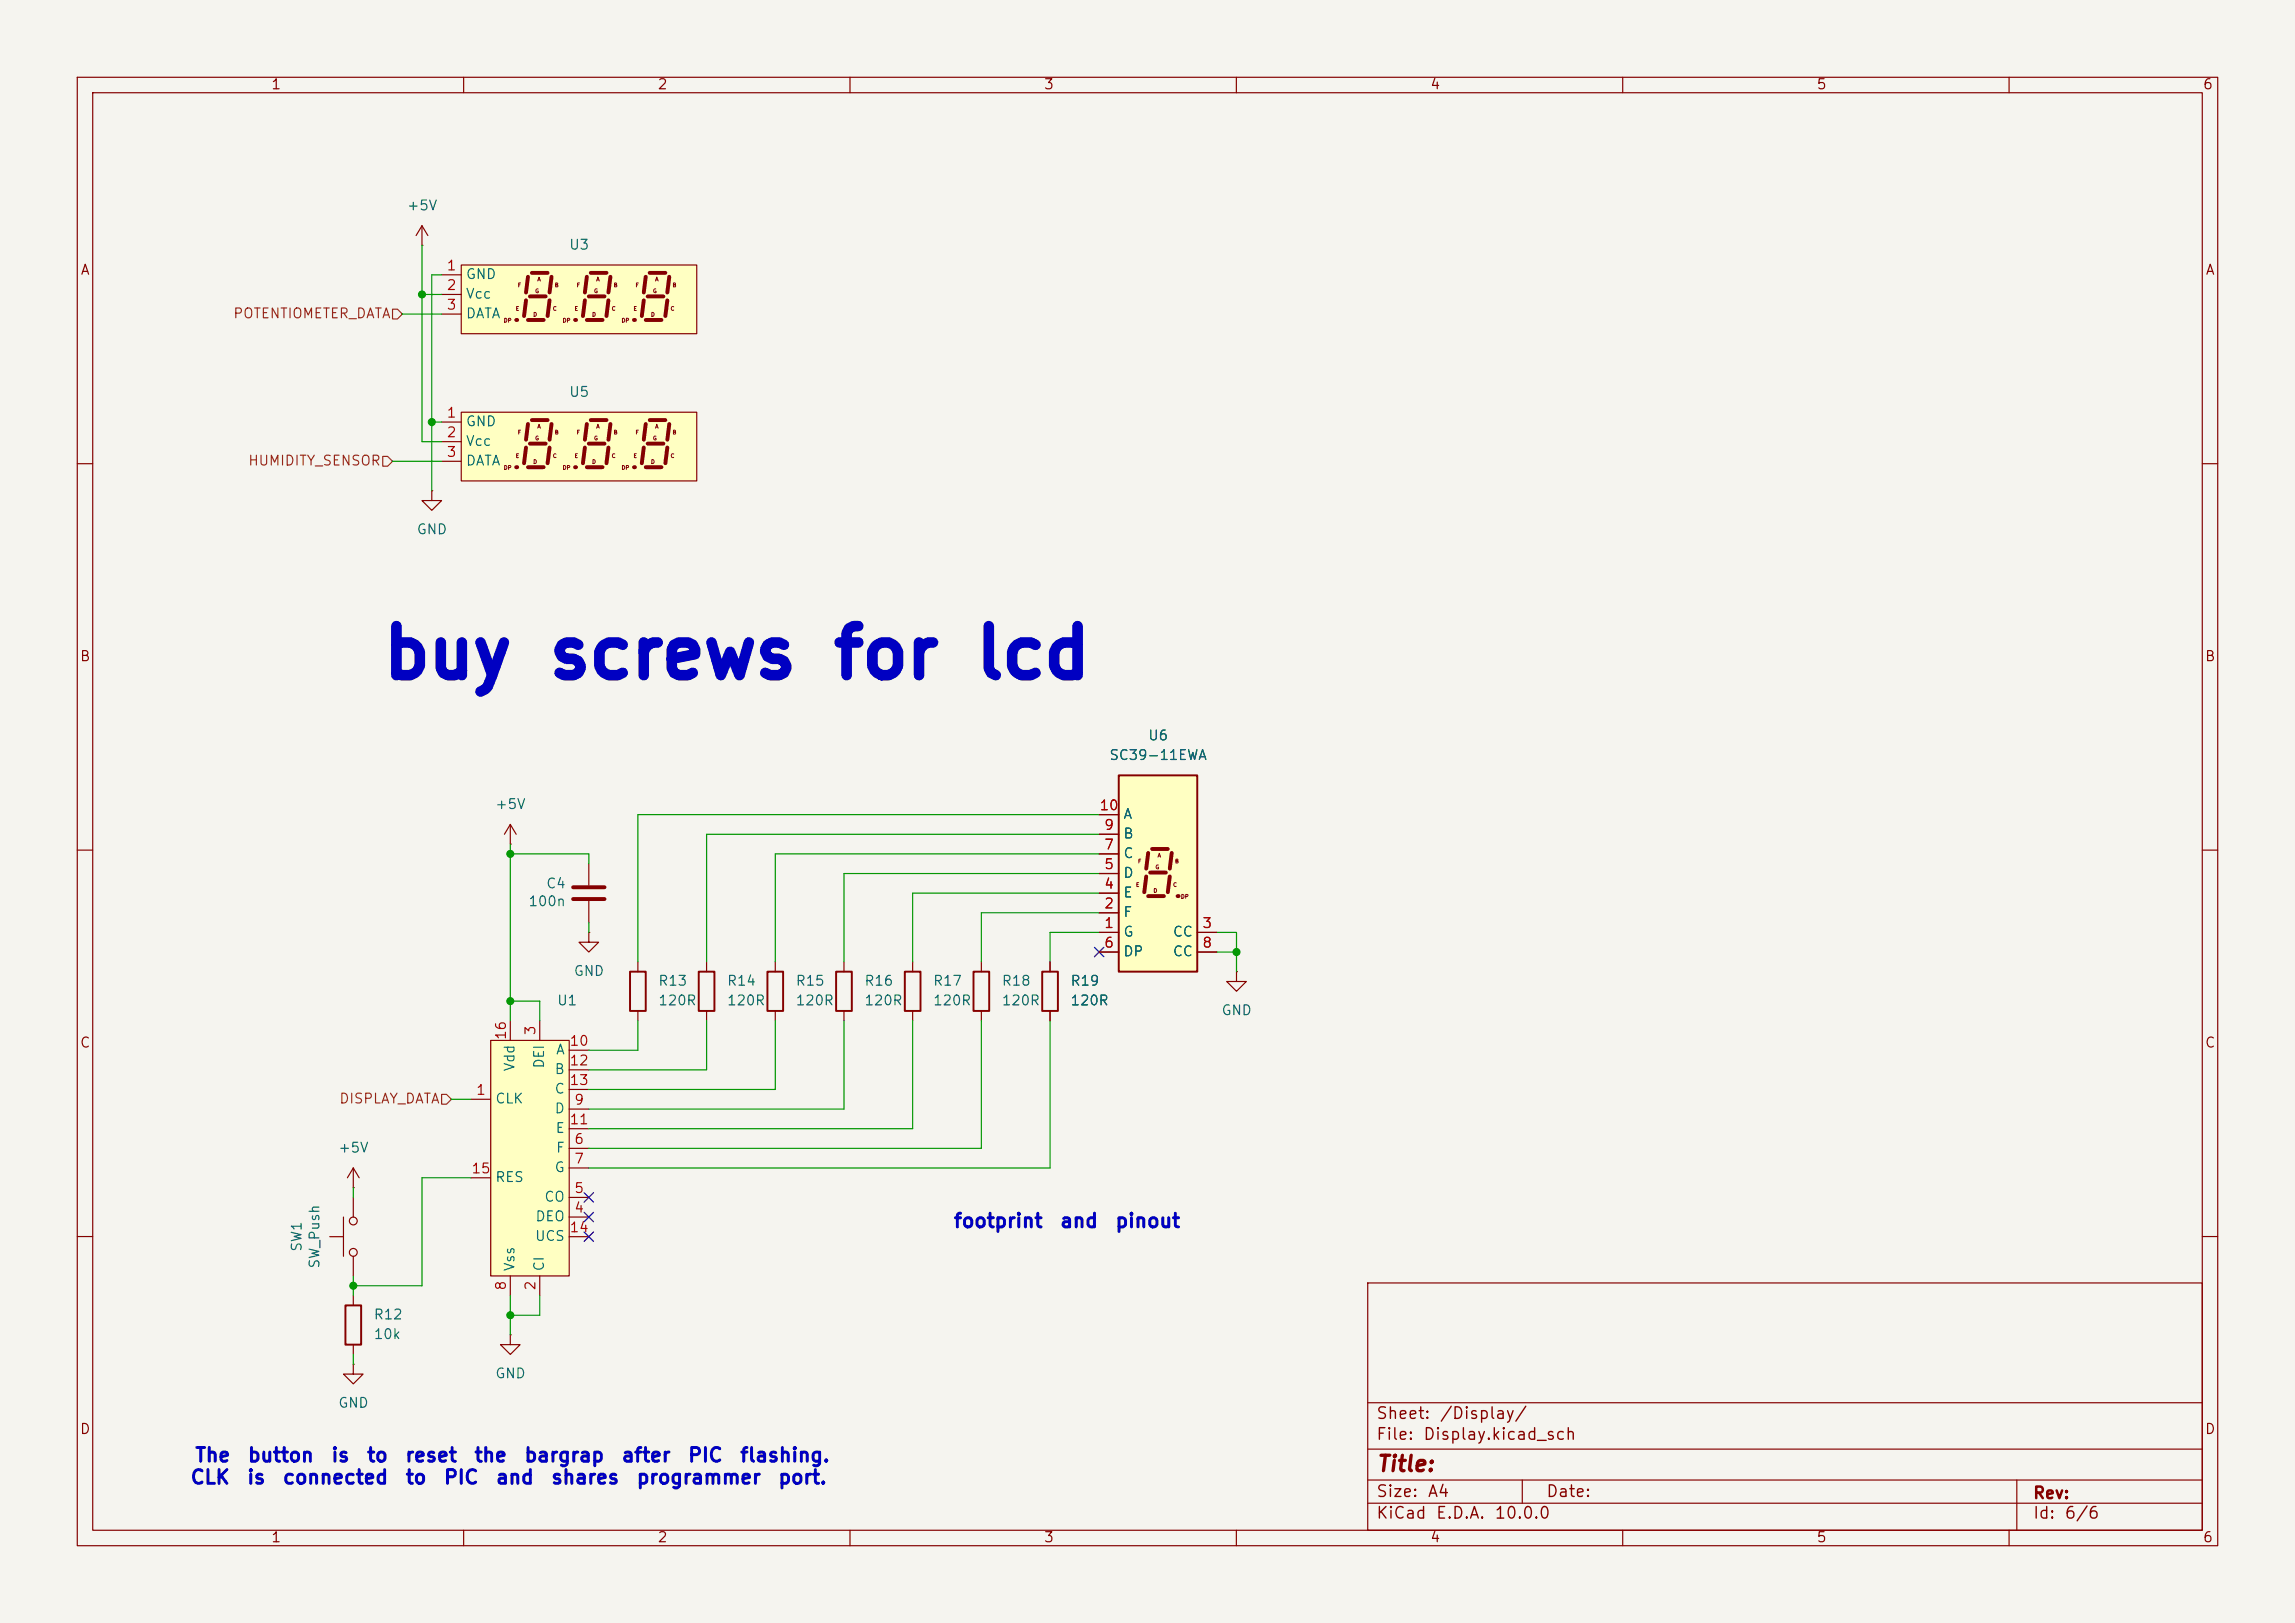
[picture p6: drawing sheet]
<svg xmlns="http://www.w3.org/2000/svg" width="297mm" height="210mm" viewBox="0 0 297 210" stroke-linecap="round" stroke-linejoin="round" font-family="sans-serif">
<defs><g id="words">
<g font-size="6.3" fill="#0000c2">
<text x="49.2" y="89.3">buy</text>
<text x="70.6" y="89.3">screws</text>
<text x="107.4" y="89.3">for</text>
<text x="125.8" y="89.3">lcd</text>
</g>
<text font-size="2" fill="#840000" x="178" y="190.9">Title:</text>
<g font-size="1.8" fill="#0000c2">
<text x="123.3" y="159.3">footprint</text>
<text x="137.1" y="159.3">and</text>
<text x="144.2" y="159.3">pinout</text>
<text x="25.1" y="189.6">The</text>
<text x="31.9" y="189.6">button</text>
<text x="42.7" y="189.6">is</text>
<text x="47.4" y="189.6">to</text>
<text x="52.3" y="189.6">reset</text>
<text x="61.3" y="189.6">the</text>
<text x="67.7" y="189.6">bargrap</text>
<text x="80.3" y="189.6">after</text>
<text x="88.9" y="189.6">PIC</text>
<text x="95.6" y="189.6">flashing.</text>
<text x="24.5" y="192.5">CLK</text>
<text x="31.9" y="192.5">is</text>
<text x="36.5" y="192.5">connected</text>
<text x="52.4" y="192.5">to</text>
<text x="57.3" y="192.5">PIC</text>
<text x="64" y="192.5">and</text>
<text x="71.2" y="192.5">shares</text>
<text x="82.3" y="192.5">programmer</text>
<text x="100.6" y="192.5">port.</text>
</g>
<g font-size="1.5" fill="#840000">
<text x="178" y="184">Sheet:</text>
<text x="186.2" y="184">/Display/</text>
<text x="178" y="186.7">File:</text>
<text x="184.1" y="186.7">Display.kicad_sch</text>
<text x="178" y="196.9">KiCad</text>
<text x="178" y="194.1">Size:</text>
<text x="184.7" y="194.1">A4</text>
<text x="185.7" y="196.9">E.D.A.</text>
<text x="193.3" y="196.9">10.0.0</text>
<text x="200" y="194.1">Date:</text>
<text x="263" y="194.3">Rev:</text>
<text x="263" y="196.9">Id:</text>
<text x="267.1" y="196.9">6/6</text>
</g>
<g font-size="1.3" fill="#840000">
<text x="35" y="11.9">1</text>
<text x="85" y="11.9">2</text>
<text x="135" y="11.9">3</text>
<text x="185" y="11.9">4</text>
<text x="235" y="11.9">5</text>
<text x="285" y="11.9">6</text>
<text x="10.3" y="35.9">A</text>
<text x="285.3" y="35.9">A</text>
<text x="10.3" y="85.9">B</text>
<text x="285.3" y="85.9">B</text>
<text x="10.3" y="135.9">C</text>
<text x="285.3" y="135.9">C</text>
<text x="10.3" y="185.9">D</text>
<text x="285.3" y="185.9">D</text>
<text x="35" y="199.9">1</text>
<text x="85" y="199.9">2</text>
<text x="135" y="199.9">3</text>
<text x="185" y="199.9">4</text>
<text x="235" y="199.9">5</text>
<text x="285" y="199.9">6</text>
</g>
<g font-size="1.3" fill="#006464">
<text x="52.6" y="27.5">+5V</text>
<text x="73.6" y="32.6">U3</text>
<text x="60.2" y="36.4">GND</text>
<text x="60.2" y="39">Vcc</text>
<text x="60.2" y="41.5">DATA</text>
<text x="73.6" y="51.7">U5</text>
<text x="60.2" y="55.5">GND</text>
<text x="60.2" y="58">Vcc</text>
<text x="60.2" y="60.6">DATA</text>
<text x="53.8" y="69.4">GND</text>
<text x="143.5" y="98.7">SC39-11EWA</text>
<text x="148.5" y="96.1">U6</text>
<text x="64" y="105">+5V</text>
<text x="145.3" y="106.3">A</text>
<text x="145.3" y="113.9">D</text>
<text x="145.3" y="111.4">C</text>
<text x="145.3" y="108.8">B</text>
<text x="68.3" y="117.6">100n</text>
<text x="70.6" y="115.3">C4</text>
<text x="145.3" y="119">F</text>
<text x="145.3" y="116.4">E</text>
<text x="145.3" y="121.5">G</text>
<text x="145.3" y="124.1">DP</text>
<text x="151.7" y="121.5">CC</text>
<text x="151.7" y="124.1">CC</text>
<text x="72" y="130.4">U1</text>
<text x="74.2" y="126.6">GND</text>
<text x="85.1" y="130.4">120R</text>
<text x="85.1" y="127.9">R13</text>
<text x="94" y="130.4">120R</text>
<text x="94" y="127.9">R14</text>
<text x="102.9" y="130.4">120R</text>
<text x="102.9" y="127.9">R15</text>
<text x="111.8" y="130.4">120R</text>
<text x="111.8" y="127.9">R16</text>
<text x="120.7" y="130.4">120R</text>
<text x="120.7" y="127.9">R17</text>
<text x="129.5" y="130.4">120R</text>
<text x="129.5" y="127.9">R18</text>
<text x="138.4" y="130.4">120R</text>
<text x="138.4" y="127.9">R19</text>
<text x="158" y="131.7">GND</text>
<text x="71.9" y="136.8">A</text>
<text x="64" y="143.1">CLK</text>
<text x="66.9" y="138.7" transform="rotate(-90 66.9 138.7)">Vdd</text>
<text x="70.7" y="138.4" transform="rotate(-90 70.7 138.4)">DEI</text>
<text x="71.7" y="139.3">B</text>
<text x="71.7" y="141.8">C</text>
<text x="43.7" y="149.5">+5V</text>
<text x="71.7" y="144.4">D</text>
<text x="71.8" y="146.9">E</text>
<text x="71.9" y="149.5">F</text>
<text x="64" y="153.3">RES</text>
<text x="70.3" y="155.8">CO</text>
<text x="71.7" y="152">G</text>
<text x="69.1" y="160.9">UCS</text>
<text x="69.2" y="158.3">DEO</text>
<text x="39.3" y="162.1" transform="rotate(-90 39.3 162.1)">SW1</text>
<text x="41.7" y="164.2" transform="rotate(-90 41.7 164.2)">SW_Push</text>
<text x="66.9" y="164.6" transform="rotate(-90 66.9 164.6)">Vss</text>
<text x="70.7" y="164.6" transform="rotate(-90 70.7 164.6)">CI</text>
<text x="48.3" y="173.6">10k</text>
<text x="48.3" y="171">R12</text>
<text x="64" y="178.7">GND</text>
<text x="43.7" y="182.5">GND</text>
</g>
<g font-size="1.3" fill="#a90000">
<text x="57.7" y="35.3">1</text>
<text x="57.7" y="37.8">2</text>
<text x="57.7" y="40.4">3</text>
<text x="57.7" y="54.4">1</text>
<text x="57.7" y="56.9">2</text>
<text x="57.7" y="59.4">3</text>
<text x="142.2" y="105.2">10</text>
<text x="142.8" y="107.7">9</text>
<text x="142.8" y="112.8">5</text>
<text x="142.8" y="110.2">7</text>
<text x="142.8" y="117.9">2</text>
<text x="142.8" y="115.3">4</text>
<text x="142.8" y="120.4">1</text>
<text x="142.8" y="122.9">6</text>
<text x="155.5" y="120.4">3</text>
<text x="155.5" y="122.9">8</text>
<text x="65.8" y="134.7" transform="rotate(-90 65.8 134.7)">16</text>
<text x="69.6" y="134.1" transform="rotate(-90 69.6 134.1)">3</text>
<text x="73.6" y="135.6">10</text>
<text x="61.5" y="142">1</text>
<text x="73.6" y="138.2">12</text>
<text x="73.6" y="140.7">13</text>
<text x="74.2" y="143.3">9</text>
<text x="73.6" y="145.8">11</text>
<text x="74.2" y="148.3">6</text>
<text x="60.9" y="152.1">15</text>
<text x="74.2" y="154.7">5</text>
<text x="74.2" y="150.9">7</text>
<text x="73.6" y="159.8">14</text>
<text x="74.2" y="157.2">4</text>
<text x="65.8" y="167.1" transform="rotate(-90 65.8 167.1)">8</text>
<text x="69.6" y="167.1" transform="rotate(-90 69.6 167.1)">2</text>
</g>
<g font-size="1.3" fill="#725600">
<text x="30.1" y="41.5">POTENTIOMETER_DATA</text>
<text x="32" y="60.6">HUMIDITY_SENSOR</text>
<text x="43.8" y="143.1">DISPLAY_DATA</text>
</g>
<g font-size=".5" fill="#840000">
<text x="65.1" y="41.8">DP</text>
<text x="66.7" y="40.3">E</text>
<text x="67" y="37.3">F</text>
<text x="68.9" y="41.1">D</text>
<text x="69.2" y="38">G</text>
<text x="69.5" y="36.5">A</text>
<text x="71.5" y="40.3">C</text>
<text x="71.7" y="37.3">B</text>
<text x="72.8" y="41.8">DP</text>
<text x="74.3" y="40.3">E</text>
<text x="74.6" y="37.3">F</text>
<text x="76.6" y="41.1">D</text>
<text x="76.8" y="38">G</text>
<text x="77.1" y="36.5">A</text>
<text x="79.1" y="40.3">C</text>
<text x="79.4" y="37.3">B</text>
<text x="80.4" y="41.8">DP</text>
<text x="81.9" y="40.3">E</text>
<text x="82.2" y="37.3">F</text>
<text x="84.2" y="41.1">D</text>
<text x="84.4" y="38">G</text>
<text x="84.7" y="36.5">A</text>
<text x="86.7" y="40.3">C</text>
<text x="87" y="37.3">B</text>
<text x="66.7" y="59.4">E</text>
<text x="67" y="56.3">F</text>
<text x="69.2" y="57.1">G</text>
<text x="69.5" y="55.6">A</text>
<text x="71.5" y="59.4">C</text>
<text x="71.7" y="56.3">B</text>
<text x="74.3" y="59.4">E</text>
<text x="74.6" y="56.3">F</text>
<text x="76.8" y="57.1">G</text>
<text x="77.1" y="55.6">A</text>
<text x="79.1" y="59.4">C</text>
<text x="79.4" y="56.3">B</text>
<text x="81.9" y="59.4">E</text>
<text x="82.2" y="56.3">F</text>
<text x="84.4" y="57.1">G</text>
<text x="84.7" y="55.6">A</text>
<text x="86.7" y="59.4">C</text>
<text x="87" y="56.3">B</text>
<text x="65.1" y="60.9">DP</text>
<text x="68.9" y="60.1">D</text>
<text x="72.8" y="60.9">DP</text>
<text x="76.6" y="60.1">D</text>
<text x="80.4" y="60.9">DP</text>
<text x="84.2" y="60.1">D</text>
<text x="147.2" y="111.8">F</text>
<text x="149.5" y="112.6">G</text>
<text x="149.8" y="111.1">A</text>
<text x="152" y="111.8">B</text>
<text x="147" y="114.9">E</text>
<text x="149.2" y="115.6">D</text>
<text x="151.8" y="114.9">C</text>
<text x="152.8" y="116.4">DP</text>
</g>
</g></defs>
<path d="M0 0h297v210h-297z" fill="#f5f4ef" stroke="#f5f4ef" stroke-width=".13"/>
<g fill="none" stroke="#840000" stroke-width=".15">
<path d="M10 10h277v190h-277zM12 12h273v186h-273zM60 10v2M110 10v2M160 10v2M210 10v2M260 10v2M54.6 31.8h.1M54.6 29.2l-.8 1.3M54.6 29.2l.8 1.3M54.6 29.2v2.6M10 60h2"/>
<path d="M285 60h2M10 110h2M285 110h2M160 125.7v1.3h1.3l-1.3 1.3-1.3-1.3h1.3M160 125.7h.1M45.7 153.7h.1M45.7 151.1l-.7 1.3M45.7 151.1l.8 1.3M45.7 151.1v2.6M10 160h2M45.7 176.5v1.3h1.3l-1.3 1.3-1.3-1.3h1.3M45.7 176.5h.1"/>
<path d="M45.7 167.6v1.3M45.7 174v1.3M66 172.7v1.3h1.3l-1.3 1.3-1.2-1.3h1.2M66 172.7h.1M177 166h108v32h-108zM285 160h2M60 198v2M110 198v2M160 198v2M177 194.5h108M177 191.5h108M177 187.5h108"/>
<path d="M177 181.5h108M197 191.5v3M210 198v2M260 198v2M261 191.5v6.5"/>
</g>
<path d="M44.7 168.9h2v5.1h-2z" fill="none" stroke="#840000" stroke-width=".25"/>
<path d="M59.7 53.3h30.5v8.9h-30.5z" fill="#ffffc2"/>
<circle cx="66.8" cy="60.5" r=".25" fill="#840000"/>
<path d="M68.1 57.9l-.3 2M68.3 54.9l-.2 2M68.6 57.4h2M68.8 54.4h2.1M71.1 57.9l-.2 2M71.4 54.9l-.3 2M68.3 60.5h2.1" fill="none" stroke="#840000" stroke-width=".51"/>
<circle cx="74.4" cy="60.5" r=".25" fill="#840000"/>
<path d="M75.7 57.9l-.3 2M75.9 54.9l-.2 2M76.2 57.4h2M76.5 54.4h2M78.7 57.9l-.2 2M79 54.9l-.3 2M75.9 60.5h2.1" fill="none" stroke="#840000" stroke-width=".51"/>
<circle cx="82" cy="60.5" r=".25" fill="#840000"/>
<path d="M83.3 57.9l-.2 2M83.6 54.9l-.3 2M83.8 57.4h2.1M84.1 54.4h2M86.4 57.9l-.3 2M86.6 54.9l-.2 2M83.6 60.5h2" fill="none" stroke="#840000" stroke-width=".51"/>
<path d="M57.1 54.6h2.6M57.1 57.2h2.6M57.1 59.7h2.6M59.7 53.3h30.5v8.9h-30.5z" fill="none" stroke="#840000" stroke-width=".15"/>
<path d="M63.5 134.6h10.2v30.5h-10.2z" fill="#ffffc2"/>
<g fill="none" stroke="#840000" stroke-width=".15">
<path d="M63.5 134.6h10.2v30.5h-10.2zM66 132.1v2.5M69.8 132.1v2.5M73.7 135.9h2.5M73.7 138.4h2.5M61 142.2h2.5M61 152.4h2.5M73.7 157.5h2.5M73.7 154.9h2.5M73.7 148.6h2.5M73.7 151.1h2.5M73.7 143.5h2.5"/>
<path d="M73.7 146.1h2.5M73.7 141h2.5M66 165.1v2.5M69.8 165.1v2.5M73.7 160h2.5"/>
</g>
<path d="M144.8 100.3h10.1v25.4h-10.1z" fill="#ffffc2"/>
<path d="M144.8 100.3h10.1v25.4h-10.1z" fill="none" stroke="#840000" stroke-width=".25"/>
<path d="M148.3 113.4l-.2 2M148.6 110.4l-.3 2M148.6 116h2M148.8 112.9h2.1M149.1 109.9h2M151.4 113.4l-.3 2M151.6 110.4l-.2 2" fill="none" stroke="#840000" stroke-width=".51"/>
<circle cx="152.4" cy="116" r=".25" fill="#840000"/>
<path d="M142.2 118.1h2.6M142.2 115.6h2.6M142.2 113h2.6M142.2 110.5h2.6M142.2 108h2.6M142.2 105.4h2.6M142.2 120.7h2.6M142.2 123.2h2.6M154.9 120.7h2.6M154.9 123.2h2.6" fill="none" stroke="#840000" stroke-width=".15"/>
<path d="M59.7 34.3h30.5v8.9h-30.5z" fill="#ffffc2"/>
<circle cx="66.8" cy="41.4" r=".25" fill="#840000"/>
<path d="M68.1 38.9l-.3 2M68.3 35.8l-.2 2M68.6 38.4h2M68.8 35.3h2.1M71.1 38.9l-.2 2M71.4 35.8l-.3 2M68.3 41.4h2.1" fill="none" stroke="#840000" stroke-width=".51"/>
<circle cx="74.4" cy="41.4" r=".25" fill="#840000"/>
<path d="M75.7 38.9l-.3 2M75.9 35.8l-.2 2M76.2 38.4h2M76.5 35.3h2M78.7 38.9l-.2 2M79 35.8l-.3 2M75.9 41.4h2.1" fill="none" stroke="#840000" stroke-width=".51"/>
<circle cx="82" cy="41.4" r=".25" fill="#840000"/>
<path d="M83.3 38.9l-.2 2M83.6 35.8l-.3 2M83.8 38.4h2.1M84.1 35.3h2M86.4 38.9l-.3 2M86.6 35.8l-.2 2M83.6 41.4h2M74.2 114.8h4M74.2 116.3h4" fill="none" stroke="#840000" stroke-width=".51"/>
<g fill="none" stroke="#840000" stroke-width=".15">
<path d="M57.1 35.6h2.6M57.1 38.1h2.6M59.7 34.3h30.5v8.9h-30.5zM57.1 40.6h2.6M55.9 63.5v1.3h1.2l-1.2 1.2-1.3-1.2h1.3M55.9 63.5h.1M66 109.2h.1M66 106.7l-.7 1.3M66 106.7l.8 1.3M66 106.7v2.5M76.2 111.8v2.8M76.2 116.6v2.8"/>
<path d="M142.2 118.1h2.6M142.2 115.6h2.6M142.2 113h2.6M142.2 110.5h2.6M142.2 108h2.6M142.2 105.4h2.6M76.2 120.7v1.2h1.3l-1.3 1.3-1.3-1.3h1.3M76.2 120.7h.1M82.5 124.5v1.2M82.5 130.8v1.3M91.4 124.5v1.2M91.4 130.8v1.3"/>
<path d="M100.3 124.5v1.2M100.3 130.8v1.3M109.2 124.5v1.2M109.2 130.8v1.3M118.1 124.5v1.2M118.1 130.8v1.3M127 124.5v1.2M127 130.8v1.3M135.9 124.5v1.2M135.9 130.8v1.3M142.2 120.7h2.6M142.2 123.2h2.6"/>
<path d="M154.9 120.7h2.6M154.9 123.2h2.6M44.4 157.5v5.1M45.7 154.9v2.6M42.7 160h1.7M45.7 162.6v2.5"/>
<circle cx="45.7" cy="158" r=".51"/>
<circle cx="45.7" cy="162.1" r=".51"/>
</g>
<path d="M81.5 125.7h2.1v5.1h-2.1zM90.4 125.7h2.1v5.1h-2.1zM99.3 125.7h2v5.1h-2zM108.2 125.7h2v5.1h-2zM117.1 125.7h2v5.1h-2zM126 125.7h2v5.1h-2zM134.9 125.7h2v5.1h-2z" fill="none" stroke="#840000" stroke-width=".25"/>
<path d="M49.5 59.1h.7l.6 .6-.6 .6h-.7zM50.8 40h.6l.7 .6-.7 .7h-.6zM57.1 141.6h.7l.6 .6-.6 .7h-.7z" fill="none" stroke="#725600" stroke-width=".15"/>
<g fill="none" stroke="#009600" stroke-width=".15">
<path d="M54.6 31.8v25.4h2.5M54.6 38.1h2.5M57.1 35.6h-1.2v27.9M50.8 59.7h6.3M52.1 40.6h5M55.9 54.6h1.2M66 109.2v22.9M66 110.5h10.2v1.3M76.2 119.4v1.3M142.2 108h-50.8v16.5M142.2 105.4h-59.7v19.1M142.2 118.1h-15.2v6.4"/>
<path d="M142.2 113h-33v11.5M142.2 110.5h-41.9v14M142.2 115.6h-24.1v8.9M66 129.5h3.8v2.6M82.5 132.1v3.8h-6.3M91.4 132.1v6.3h-15.2M100.3 132.1v8.9h-24.1M109.2 132.1v11.4h-33M118.1 132.1v14h-41.9M127 132.1v16.5h-50.8M135.9 132.1v19h-59.7M142.2 120.7h-6.3v3.8"/>
<path d="M157.5 120.7h2.5v5M157.5 123.2h2.5M45.7 153.7v1.2M58.4 142.2h2.6M61 152.4h-6.4v14h-8.9M45.7 165.1v2.5M45.7 175.3v1.2M66 167.6v5.1M69.8 167.6v2.6h-3.8"/>
</g>
<path d="M141.6 122.6l1.2 1.2M142.8 122.6l-1.2 1.2M75.6 156.9l1.2 1.2M75.6 154.3l1.2 1.2M75.6 159.4l1.2 1.2M76.8 156.9l-1.2 1.2M76.8 154.3l-1.2 1.2M76.8 159.4l-1.2 1.2" fill="none" stroke="#000084" stroke-width=".15"/>
<g fill="#009600" stroke="#009600" stroke-width=".13">
<circle cx="66" cy="129.5" r=".46"/>
<circle cx="66" cy="170.2" r=".46"/>
<circle cx="45.7" cy="166.4" r=".46"/>
<circle cx="66" cy="110.5" r=".46"/>
<circle cx="160" cy="123.2" r=".46"/>
<circle cx="54.6" cy="38.1" r=".46"/>
<circle cx="55.9" cy="54.6" r=".46"/>
</g>
<use href="#words"/>
</svg>
